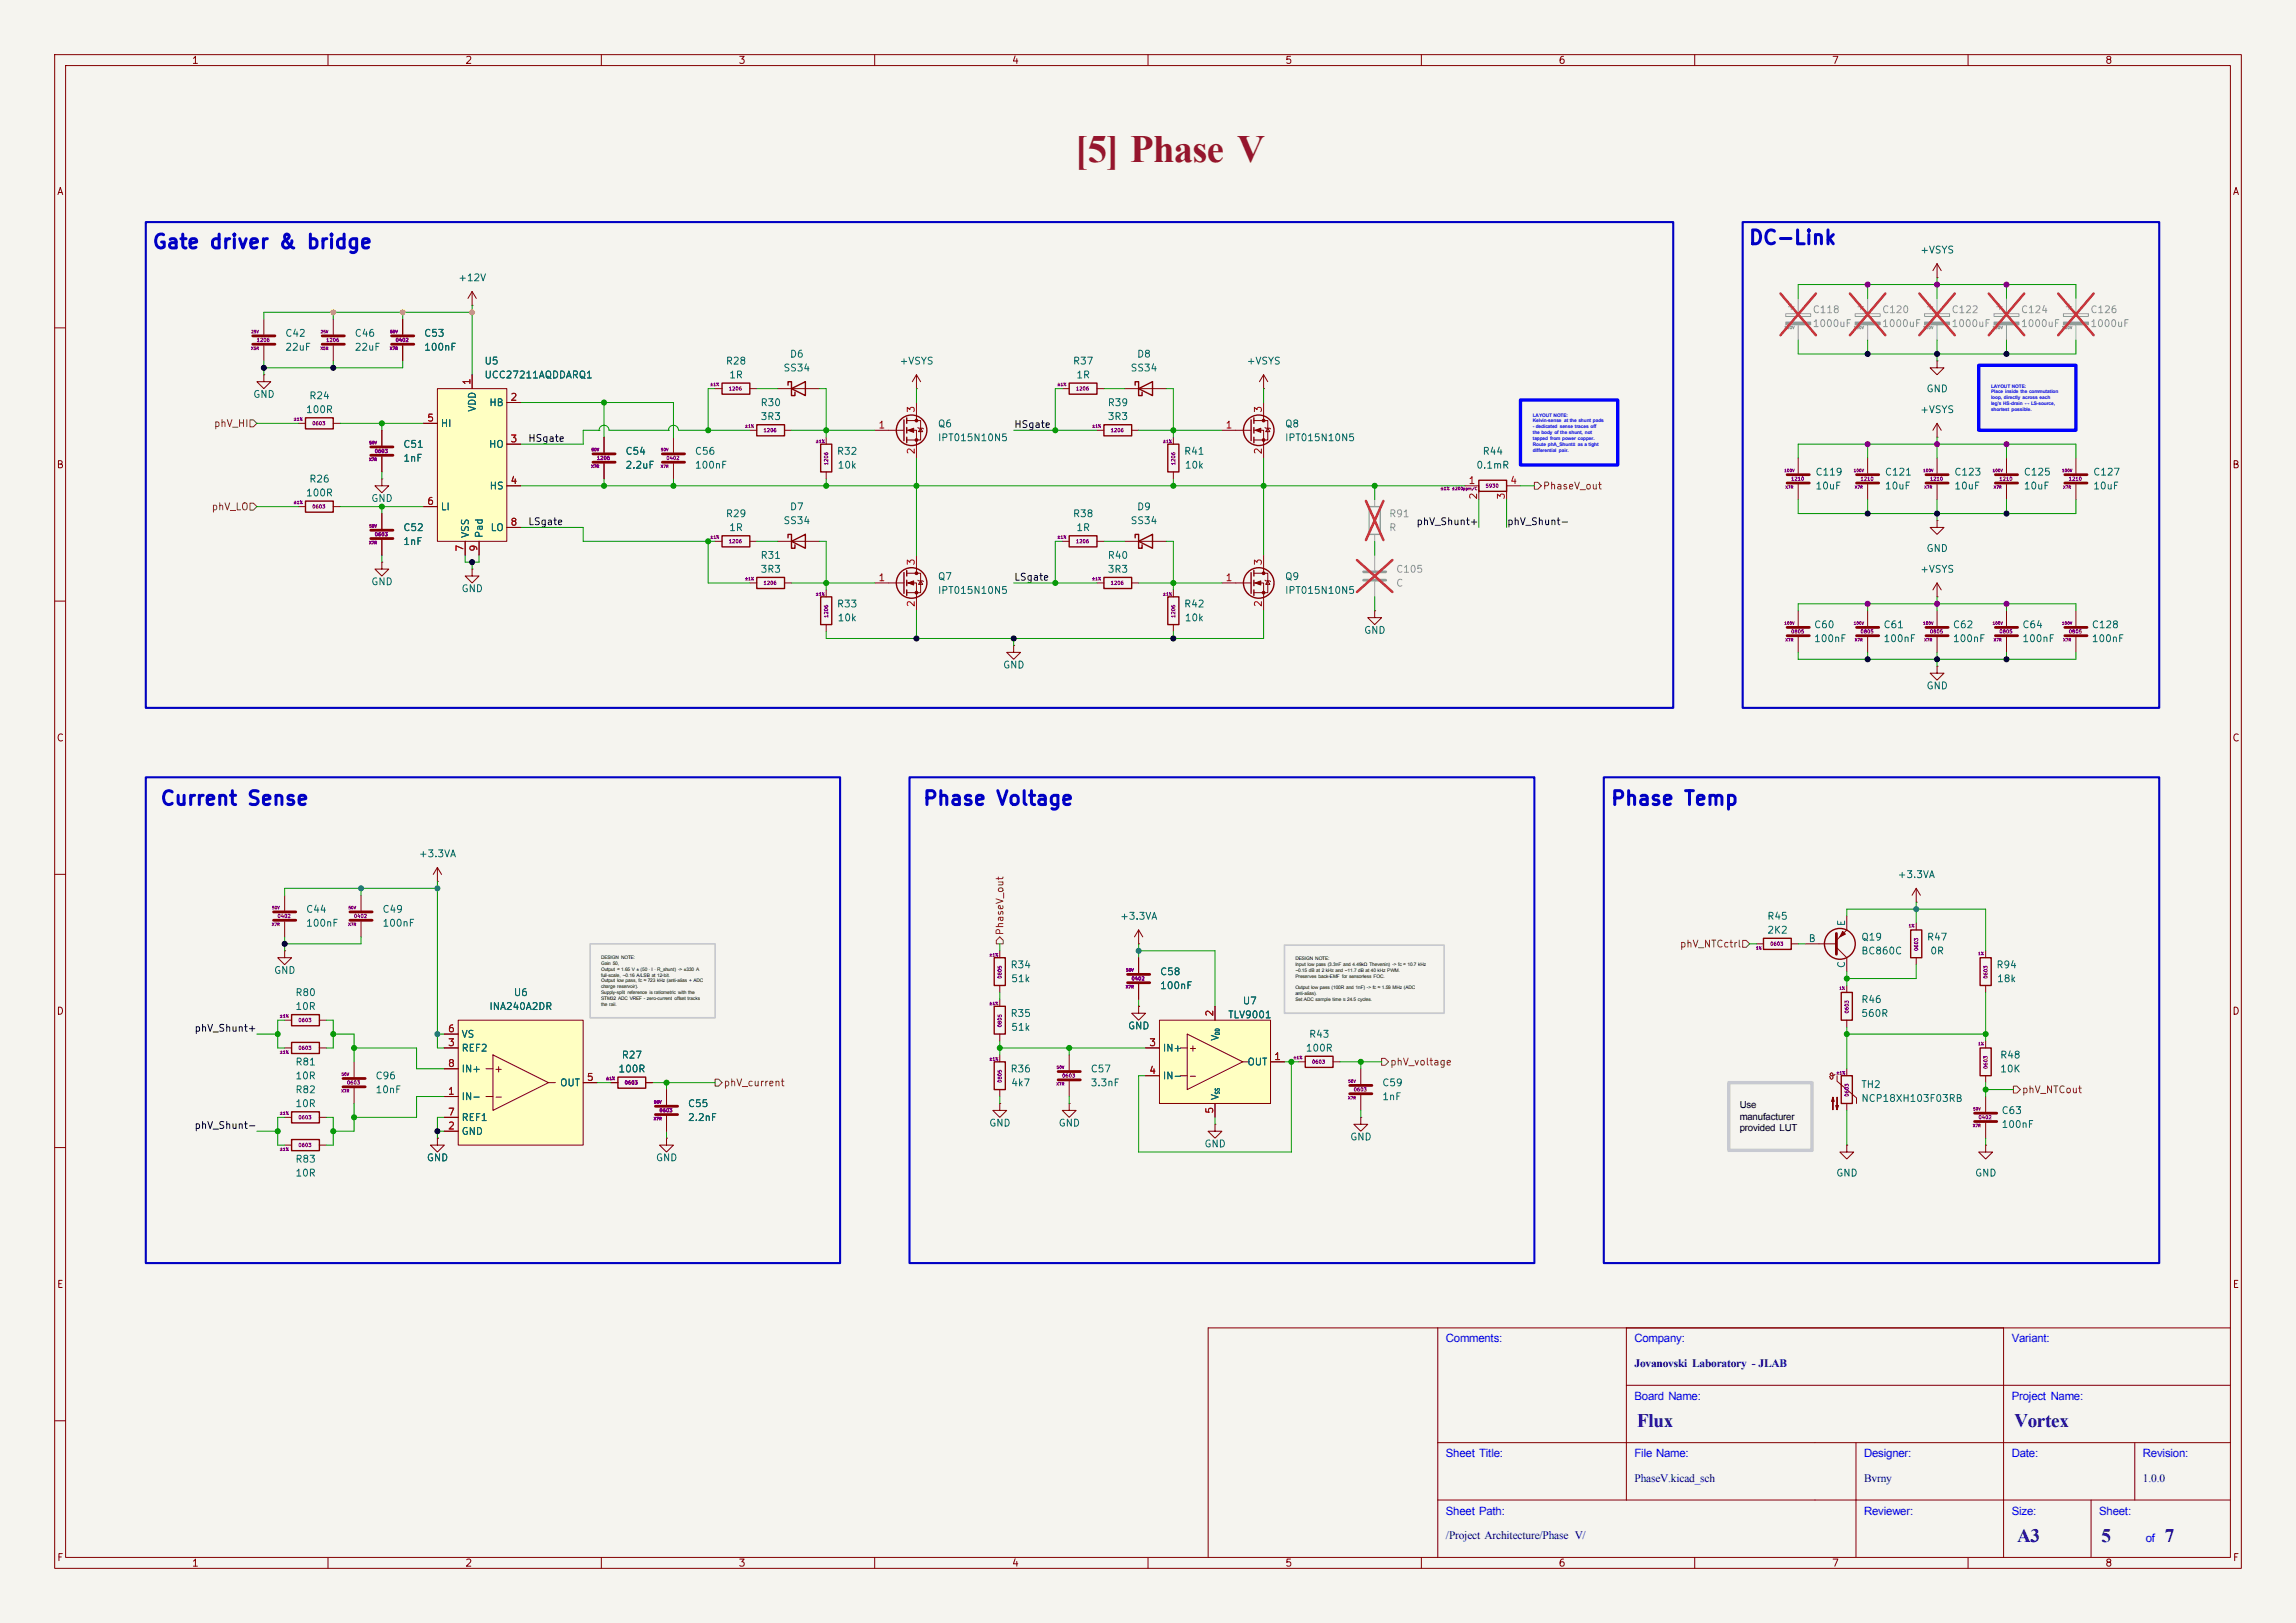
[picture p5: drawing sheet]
<svg xmlns="http://www.w3.org/2000/svg" width="420mm" height="297mm" viewBox="0 0 420 297" stroke-linecap="round" stroke-linejoin="round" font-family="sans-serif">
<defs><g id="words">
<text font-size="7.1" fill="#a21622" x="196.7" y="29.7">[5] Phase V</text>
<g font-size="3.5" fill="#00007f">
<text x="299.5" y="261.1">Flux</text>
<text x="368.5" y="261.1">Vortex</text>
<text x="369" y="282.1">A3</text>
<text x="384.4" y="282.1">5</text>
<text x="396" y="282.1">7</text>
</g>
<g font-size="2.5" fill="#0000c2">
<text x="27.7" y="46.1">Gate driver &amp; bridge</text>
<text x="319.7" y="45.4">DC-Link</text>
<text x="29.2" y="148">Current Sense</text>
<text x="168.7" y="148">Phase Voltage</text>
<text x="294.5" y="148">Phase Temp</text>
</g>
<g font-size="2.1" fill="#00f">
<text x="264.5" y="245.7">Comments:</text>
<text x="299" y="245.7">Company:</text>
<text x="368" y="245.7">Variant:</text>
<text x="299" y="256.2">Board Name:</text>
<text x="368" y="256.2">Project Name:</text>
<text x="264.5" y="266.7">Sheet Title:</text>
<text x="299" y="266.7">File Name:</text>
<text x="341" y="266.7">Designer:</text>
<text x="368" y="266.7">Date:</text>
<text x="392" y="266.7">Revision:</text>
<text x="264.5" y="277.2">Sheet Path:</text>
<text x="341" y="277.2">Reviewer:</text>
<text x="368" y="277.2">Size:</text>
<text x="384" y="277.2">Sheet:</text>
<text x="392.5" y="282.2">of</text>
</g>
<g font-size="2.1" fill="#00007f">
<text x="299" y="250.2">Jovanovski Laboratory - JLAB</text>
<text x="299" y="271.2">PhaseV.kicad_sch</text>
<text x="341" y="271.2">Bvrny</text>
<text x="392" y="271.2">1.0.0</text>
<text x="264.5" y="281.7">/Project Architecture/Phase V/</text>
</g>
<g font-size="1.8">
<text x="318.2" y="202.7">Use</text>
<text x="318.2" y="204.9">manufacturer</text>
<text x="318.2" y="207">provided LUT</text>
</g>
<g font-size="1.3" fill="#840000">
<text x="35" y="12">1</text>
<text x="85" y="12">2</text>
<text x="135" y="12">3</text>
<text x="185" y="12">4</text>
<text x="235" y="12">5</text>
<text x="285" y="12">6</text>
<text x="335" y="12">7</text>
<text x="385" y="12">8</text>
<text x="10.3" y="36">A</text>
<text x="408.3" y="36">A</text>
<text x="10.3" y="86">B</text>
<text x="408.2" y="86">B</text>
<text x="10.3" y="136">C</text>
<text x="408.2" y="136">C</text>
<text x="10.3" y="186">D</text>
<text x="408.2" y="186">D</text>
<text x="90.3" y="196.6">+</text>
<text x="217.3" y="192.7">+</text>
<text x="217.3" y="197.8">-</text>
<text x="90.3" y="201.6">-</text>
<text x="10.3" y="236">E</text>
<text x="408.3" y="236">E</text>
<text x="10.3" y="286">F</text>
<text x="35" y="287">1</text>
<text x="85" y="287">2</text>
<text x="135" y="287">3</text>
<text x="185" y="287">4</text>
<text x="235" y="287">5</text>
<text x="285" y="287">6</text>
<text x="335" y="287">7</text>
<text x="385" y="287">8</text>
<text x="408.3" y="286">F</text>
</g>
<g font-size="1.3" fill="#006464">
<text x="351.1" y="46.7">+VSYS</text>
<text x="83.7" y="51.8">+12V</text>
<text x="52.1" y="61.9">C42</text>
<text x="52.1" y="64.5">22uF</text>
<text x="64.8" y="61.9">C46</text>
<text x="64.8" y="64.5">22uF</text>
<text x="77.5" y="64.5">100nF</text>
<text x="77.5" y="61.9">C53</text>
<text x="144.4" y="65.7">D6</text>
<text x="207.9" y="65.7">D8</text>
<text x="88.5" y="69.6">UCC27211AQDDARQ1</text>
<text x="88.5" y="67">U5</text>
<text x="132.7" y="67">R28</text>
<text x="133.3" y="69.6">1R</text>
<text x="143.2" y="68.3">SS34</text>
<text x="164.5" y="67">+VSYS</text>
<text x="196.2" y="67">R37</text>
<text x="196.8" y="69.6">1R</text>
<text x="206.7" y="68.3">SS34</text>
<text x="228" y="67">+VSYS</text>
<text x="46.2" y="73.1">GND</text>
<text x="55.9" y="75.9">100R</text>
<text x="56.5" y="73.4">R24</text>
<text x="87.3" y="75.5" transform="rotate(-90 87.3 75.5)">VDD</text>
<text x="89.4" y="74.6">HB</text>
<text x="139" y="74.6">R30</text>
<text x="139" y="77.2">3R3</text>
<text x="202.5" y="74.6">R39</text>
<text x="202.5" y="77.2">3R3</text>
<text x="351.1" y="75.9">+VSYS</text>
<text x="352.3" y="72.1">GND</text>
<text x="73.7" y="82.3">C51</text>
<text x="80.5" y="78.4">HI</text>
<text x="89.3" y="82.3">HO</text>
<text x="114.3" y="83.5">C54</text>
<text x="127" y="83.5">C56</text>
<text x="153" y="83.5">R32</text>
<text x="171.5" y="78.5">Q6</text>
<text x="171.5" y="81">IPT015N10N5</text>
<text x="216.5" y="83.5">R41</text>
<text x="235" y="78.5">Q8</text>
<text x="235" y="81">IPT015N10N5</text>
<text x="271.1" y="83.5">R44</text>
<text x="56.5" y="88.6">R26</text>
<text x="73.7" y="84.8">1nF</text>
<text x="89.5" y="89.9">HS</text>
<text x="114.3" y="86.1">2.2uF</text>
<text x="127" y="86.1">100nF</text>
<text x="153.1" y="86.1">10k</text>
<text x="216.6" y="86.1">10k</text>
<text x="270" y="86.1">0.1mR</text>
<text x="332" y="87.3">C119</text>
<text x="332" y="89.9">10uF</text>
<text x="344.7" y="87.3">C121</text>
<text x="344.7" y="89.9">10uF</text>
<text x="357.4" y="87.3">C123</text>
<text x="357.4" y="89.9">10uF</text>
<text x="370.1" y="87.3">C125</text>
<text x="370.1" y="89.9">10uF</text>
<text x="382.8" y="87.3">C127</text>
<text x="382.8" y="89.9">10uF</text>
<text x="55.9" y="91.1">100R</text>
<text x="67.8" y="92.2">GND</text>
<text x="80.5" y="93.7">LI</text>
<text x="132.7" y="95">R29</text>
<text x="144.4" y="93.7">D7</text>
<text x="196.2" y="95">R38</text>
<text x="207.9" y="93.7">D9</text>
<text x="73.7" y="100">1nF</text>
<text x="73.7" y="97.5">C52</text>
<text x="86.1" y="98.6" transform="rotate(-90 86.1 98.6)">VSS</text>
<text x="88.6" y="98.6" transform="rotate(-90 88.6 98.6)">Pad</text>
<text x="89.6" y="97.5">LO</text>
<text x="133.3" y="97.5">1R</text>
<text x="143.2" y="96.2">SS34</text>
<text x="196.8" y="97.5">1R</text>
<text x="206.7" y="96.2">SS34</text>
<text x="352.3" y="101.3">GND</text>
<text x="67.8" y="107.4">GND</text>
<text x="139" y="102.6">R31</text>
<text x="139" y="105.1">3R3</text>
<text x="171.5" y="106.4">Q7</text>
<text x="202.5" y="102.6">R40</text>
<text x="202.5" y="105.1">3R3</text>
<text x="235" y="106.4">Q9</text>
<text x="351.1" y="105.1">+VSYS</text>
<text x="84.3" y="108.7">GND</text>
<text x="153" y="111.5">R33</text>
<text x="171.5" y="109">IPT015N10N5</text>
<text x="216.5" y="111.5">R42</text>
<text x="235" y="109">IPT015N10N5</text>
<text x="153.1" y="114">10k</text>
<text x="216.6" y="114">10k</text>
<text x="249.4" y="116.3">GND</text>
<text x="331.7" y="117.8">100nF</text>
<text x="331.7" y="115.3">C60</text>
<text x="344.4" y="117.8">100nF</text>
<text x="344.4" y="115.3">C61</text>
<text x="357.1" y="117.8">100nF</text>
<text x="357.1" y="115.3">C62</text>
<text x="369.8" y="117.8">100nF</text>
<text x="369.8" y="115.3">C64</text>
<text x="382.5" y="115.3">C128</text>
<text x="382.5" y="117.8">100nF</text>
<text x="183.4" y="122.6">GND</text>
<text x="352.3" y="126.4">GND</text>
<text x="76.5" y="157.2">+3.3VA</text>
<text x="347" y="161">+3.3VA</text>
<text x="55.9" y="167.3">C44</text>
<text x="69.9" y="167.3">C49</text>
<text x="55.9" y="169.9">100nF</text>
<text x="69.9" y="169.9">100nF</text>
<text x="204.8" y="168.6">+3.3VA</text>
<text x="323.2" y="168.6">R45</text>
<text x="323.2" y="171.2">2K2</text>
<text x="330.7" y="172.7">B</text>
<text x="337.8" y="169.6" transform="rotate(-90 337.8 169.6)">E</text>
<text x="340.4" y="172.4">Q19</text>
<text x="352.4" y="172.4">R47</text>
<text x="50" y="178.5">GND</text>
<text x="184.7" y="177.5">R34</text>
<text x="212.1" y="178.8">C58</text>
<text x="337.8" y="177.3" transform="rotate(-90 337.8 177.3)">C</text>
<text x="340.4" y="175">BC860C</text>
<text x="353" y="175">0R</text>
<text x="365.1" y="177.5">R94</text>
<text x="53.9" y="182.6">R80</text>
<text x="53.9" y="185.1">10R</text>
<text x="89.4" y="185.1">INA240A2DR</text>
<text x="93.9" y="182.6">U6</text>
<text x="184.9" y="180">51k</text>
<text x="212.1" y="181.3">100nF</text>
<text x="227.2" y="184.1">U7</text>
<text x="340.4" y="183.9">R46</text>
<text x="365.2" y="180">18k</text>
<text x="84.3" y="190.2">VS</text>
<text x="184.7" y="186.4">R35</text>
<text x="184.9" y="188.9">51k</text>
<text x="206.2" y="188.7">GND</text>
<text x="223.2" y="190.6" transform="rotate(-90 223.2 190.6)">V</text>
<text x="224.5" y="186.6">TLV9001</text>
<text x="239.4" y="190.2">R43</text>
<text x="340.4" y="186.4">560R</text>
<text x="53.9" y="195.3">R81</text>
<text x="53.9" y="197.8">10R</text>
<text x="68.6" y="197.8">C96</text>
<text x="84.3" y="192.7">REF2</text>
<text x="84.3" y="196.6">IN+</text>
<text x="113" y="196.6">100R</text>
<text x="113.6" y="194">R27</text>
<text x="184.7" y="196.6">R36</text>
<text x="199.4" y="196.6">C57</text>
<text x="212.6" y="192.7">IN+</text>
<text x="212.6" y="197.8">IN-</text>
<text x="228.1" y="195.3">OUT</text>
<text x="238.7" y="192.7">100R</text>
<text x="365.8" y="194">R48</text>
<text x="365.8" y="196.6">10K</text>
<text x="53.9" y="200.4">R82</text>
<text x="53.9" y="202.9">10R</text>
<text x="68.6" y="200.4">10nF</text>
<text x="84.3" y="201.6">IN-</text>
<text x="102.3" y="199.1">OUT</text>
<text x="125.7" y="202.9">C55</text>
<text x="184.9" y="199.1">4k7</text>
<text x="199.4" y="199.1">3.3nF</text>
<text x="223.2" y="201.4" transform="rotate(-90 223.2 201.4)">V</text>
<text x="252.7" y="201.6">1nF</text>
<text x="252.7" y="199.1">C59</text>
<text x="340.4" y="199.4">TH2</text>
<text x="340.4" y="201.9">NCP18XH103F03RB</text>
<text x="84.3" y="208">GND</text>
<text x="84.3" y="205.4">REF1</text>
<text x="125.7" y="205.4">2.2nF</text>
<text x="180.8" y="206.5">GND</text>
<text x="193.5" y="206.5">GND</text>
<text x="246.9" y="209">GND</text>
<text x="366" y="206.7">100nF</text>
<text x="366" y="204.2">C63</text>
<text x="53.9" y="213.1">R83</text>
<text x="53.9" y="215.6">10R</text>
<text x="78" y="212.8">GND</text>
<text x="119.9" y="212.8">GND</text>
<text x="220.2" y="210.3">GND</text>
<text x="335.8" y="215.6">GND</text>
<text x="361.2" y="215.6">GND</text>
</g>
<g font-size="1.3" fill="#939391">
<text x="331.5" y="57.6">C118</text>
<text x="344.2" y="57.6">C120</text>
<text x="356.9" y="57.6">C122</text>
<text x="369.6" y="57.6">C124</text>
<text x="382.3" y="57.6">C126</text>
<text x="331.5" y="60.2">1000uF</text>
<text x="344.2" y="60.2">1000uF</text>
<text x="356.9" y="60.2">1000uF</text>
<text x="369.6" y="60.2">1000uF</text>
<text x="382.3" y="60.2">1000uF</text>
<text x="254" y="95">R91</text>
<text x="254" y="97.5">R</text>
<text x="255.3" y="105.1">C105</text>
<text x="255.3" y="107.7">C</text>
</g>
<g font-size="1.3" fill="#a90000">
<text x="86.3" y="70.6" transform="rotate(-90 86.3 70.6)">1</text>
<text x="78" y="77.4">5</text>
<text x="93.3" y="73.6">2</text>
<text x="167.6" y="75.6" transform="rotate(-90 167.6 75.6)">3</text>
<text x="231.1" y="75.6" transform="rotate(-90 231.1 75.6)">3</text>
<text x="93.3" y="81.3">3</text>
<text x="160.6" y="78.7">1</text>
<text x="167.6" y="83.3" transform="rotate(-90 167.6 83.3)">2</text>
<text x="224.1" y="78.7">1</text>
<text x="231.1" y="83.3" transform="rotate(-90 231.1 83.3)">2</text>
<text x="93.3" y="88.9">4</text>
<text x="268.5" y="88.9">1</text>
<text x="276.2" y="88.9">4</text>
<text x="78" y="92.7">6</text>
<text x="270.5" y="91.5" transform="rotate(-90 270.5 91.5)">2</text>
<text x="275.6" y="91.5" transform="rotate(-90 275.6 91.5)">3</text>
<text x="85.1" y="101" transform="rotate(-90 85.1 101)">7</text>
<text x="87.6" y="101" transform="rotate(-90 87.6 101)">9</text>
<text x="93.3" y="96.5">8</text>
<text x="160.6" y="106.7">1</text>
<text x="167.6" y="103.6" transform="rotate(-90 167.6 103.6)">3</text>
<text x="224.1" y="106.7">1</text>
<text x="231.1" y="103.6" transform="rotate(-90 231.1 103.6)">3</text>
<text x="167.6" y="111.2" transform="rotate(-90 167.6 111.2)">2</text>
<text x="231.1" y="111.2" transform="rotate(-90 231.1 111.2)">2</text>
<text x="81.8" y="191.7">3</text>
<text x="81.8" y="189.2">6</text>
<text x="210.1" y="191.7">3</text>
<text x="222.2" y="186.1" transform="rotate(-90 222.2 186.1)">2</text>
<text x="81.8" y="195.6">8</text>
<text x="210.1" y="196.8">4</text>
<text x="233" y="194.3">1</text>
<text x="81.8" y="200.6">1</text>
<text x="107.2" y="198.1">5</text>
<text x="222.2" y="203.9" transform="rotate(-90 222.2 203.9)">5</text>
<text x="81.8" y="207">2</text>
<text x="81.8" y="204.4">7</text>
</g>
<g font-size="1.3" fill="#725600">
<text x="39" y="78.4">phV_HI</text>
<text x="282.1" y="89.9">PhaseV_out</text>
<text x="38.6" y="93.7">phV_LO</text>
<text x="183.9" y="171.3" transform="rotate(-90 183.9 171.3)">PhaseV_out</text>
<text x="307.2" y="173.7">phV_NTCctrl</text>
<text x="254.2" y="195.3">phV_voltage</text>
<text x="132.3" y="199.1">phV_current</text>
<text x="369.8" y="200.4">phV_NTCout</text>
</g>
<g font-size="1.3" fill="#0f0f0f">
<text x="96.5" y="81.2">HSgate</text>
<text x="185.4" y="78.6">HSgate</text>
<text x="96.5" y="96.4">LSgate</text>
<text x="259" y="96.4">phV_Shunt+</text>
<text x="275.6" y="96.4">phV_Shunt-</text>
<text x="185.4" y="106.6">LSgate</text>
<text x="35.5" y="189.1">phV_Shunt+</text>
<text x="35.5" y="206.9">phV_Shunt-</text>
</g>
<g font-size=".9" fill="#00f">
<text x="364.2" y="70.9">LAYOUT NOTE:</text>
<text x="280.4" y="76.2">LAYOUT NOTE:</text>
<text x="280.4" y="77.3">Kelvin-sense at the shunt pads</text>
<text x="364.2" y="72">Place inside the commutation</text>
<text x="364.2" y="73.1">loop, directly across each</text>
<text x="364.2" y="74.1">leg's HS-drain ↔ LS-source,</text>
<text x="364.2" y="75.2">shortest possible.</text>
<text x="280.4" y="78.4">- dedicated sense traces off</text>
<text x="280.4" y="79.4">the body of the shunt, not</text>
<text x="280.4" y="80.5">tapped from power copper.</text>
<text x="280.4" y="81.6">Route phA_Shunt± as a tight</text>
<text x="280.4" y="82.6">differential pair.</text>
</g>
<g font-size=".9">
<text x="109.9" y="175.5">DESIGN NOTE:</text>
<text x="109.9" y="176.6">Gain 50,</text>
<text x="109.9" y="177.6">Output = 1.65 V ± (50 · I · R_shunt) -&gt; ±330 A</text>
<text x="109.9" y="178.7">full-scale, ~0.16 A/LSB at 12-bit.</text>
<text x="109.9" y="179.8">Output low pass, fc ≈ 723 kHz (anti-alias + ADC</text>
<text x="236.9" y="175.7">DESIGN NOTE:</text>
<text x="236.9" y="176.8">Input low pass (3.3nF and 4.49kΩ Thevenin) -&gt; fc = 10.7 kHz</text>
<text x="236.9" y="177.9">−0.15 dB at 2 kHz and −11.7 dB at 40 kHz PWM.</text>
<text x="236.9" y="178.9">Preserves back-EMF for sensorless FOC.</text>
<text x="109.9" y="180.8">charge reservoir).</text>
<text x="109.9" y="181.9">Supply-split reference is ratiometric with the</text>
<text x="109.9" y="183">STM32 ADC VREF - zero-current offset tracks</text>
<text x="109.9" y="184">the rail.</text>
<text x="236.9" y="181.1">Output low pass (100R and 1nF) -&gt; fc ≈ 1.59 MHz (ADC</text>
<text x="236.9" y="182.1">anti-alias).</text>
<text x="236.9" y="183.2">Set ADC sample time ≥ 24.5 cycles.</text>
</g>
<g font-size=".8" fill="#006464">
<text x="223.3" y="189.5" transform="rotate(-90 223.3 189.5)">DD</text>
<text x="223.3" y="200.3" transform="rotate(-90 223.3 200.3)">SS</text>
</g>
<g font-size=".6" fill="#840084">
<text x="46.9" y="62.7">1206</text>
<text x="59.6" y="62.7">1206</text>
<text x="72.3" y="62.7">0402</text>
<text x="133.2" y="71.6">1206</text>
<text x="196.7" y="71.6">1206</text>
<text x="57" y="78">0603</text>
<text x="68.5" y="83">0603</text>
<text x="139.6" y="79.2">1206</text>
<text x="203.1" y="79.2">1206</text>
<text x="109.1" y="84.3">1206</text>
<text x="121.8" y="84.3">0402</text>
<text x="151.6" y="85.2" transform="rotate(-90 151.6 85.2)">1206</text>
<text x="215.1" y="85.2" transform="rotate(-90 215.1 85.2)">1206</text>
<text x="271.7" y="89.4">5930</text>
<text x="327.6" y="88.1">1210</text>
<text x="340.3" y="88.1">1210</text>
<text x="353" y="88.1">1210</text>
<text x="365.7" y="88.1">1210</text>
<text x="378.4" y="88.1">1210</text>
<text x="57" y="93.2">0603</text>
<text x="68.5" y="98.3">0603</text>
<text x="133.2" y="99.5">1206</text>
<text x="196.7" y="99.5">1206</text>
<text x="139.6" y="107.2">1206</text>
<text x="203.1" y="107.2">1206</text>
<text x="151.6" y="113.1" transform="rotate(-90 151.6 113.1)">1206</text>
<text x="215.1" y="113.1" transform="rotate(-90 215.1 113.1)">1206</text>
<text x="327.6" y="116.1">0805</text>
<text x="340.3" y="116.1">0805</text>
<text x="353" y="116.1">0805</text>
<text x="365.7" y="116.1">0805</text>
<text x="378.4" y="116.1">0805</text>
<text x="50.7" y="168.1">0402</text>
<text x="64.7" y="168.1">0402</text>
<text x="323.7" y="173.2">0603</text>
<text x="183.4" y="179.2" transform="rotate(-90 183.4 179.2)">0805</text>
<text x="206.9" y="179.6">0402</text>
<text x="351" y="174.1" transform="rotate(-90 351 174.1)">0603</text>
<text x="363.7" y="179.2" transform="rotate(-90 363.7 179.2)">0603</text>
<text x="338.3" y="185.5" transform="rotate(-90 338.3 185.5)">0603</text>
<text x="54.5" y="187.2">0603</text>
<text x="183.4" y="188.1" transform="rotate(-90 183.4 188.1)">0805</text>
<text x="54.5" y="192.3">0603</text>
<text x="194.2" y="197.3">0603</text>
<text x="239.9" y="194.8">0603</text>
<text x="363.7" y="195.7" transform="rotate(-90 363.7 195.7)">0603</text>
<text x="63.4" y="198.6">0603</text>
<text x="114.2" y="198.6">0603</text>
<text x="120.5" y="203.7">0603</text>
<text x="183.4" y="198.2" transform="rotate(-90 183.4 198.2)">0805</text>
<text x="247.5" y="199.9">0603</text>
<text x="338.3" y="200.8" transform="rotate(-90 338.3 200.8)">0603</text>
<text x="54.5" y="205">0603</text>
<text x="361.8" y="205">0402</text>
<text x="54.5" y="210">0603</text>
</g>
<g font-size=".5" fill="#840084">
<text x="45.9" y="64.1">X5R</text>
<text x="45.9" y="61.1">25V</text>
<text x="58.6" y="64.1">X5R</text>
<text x="58.6" y="61.1">25V</text>
<text x="71.3" y="64.1">X7R</text>
<text x="71.3" y="61.1">50V</text>
<text x="129.8" y="70.7">±1%</text>
<text x="193.3" y="70.7">±1%</text>
<text x="53.6" y="77.1">±1%</text>
<text x="67.5" y="81.4">50V</text>
<text x="108.1" y="82.7">50V</text>
<text x="120.8" y="82.7">50V</text>
<text x="136.2" y="78.4">±1%</text>
<text x="149.1" y="81.2">±1%</text>
<text x="199.7" y="78.4">±1%</text>
<text x="212.6" y="81.2">±1%</text>
<text x="67.4" y="84.5">X7R</text>
<text x="108.1" y="85.7">X7R</text>
<text x="120.8" y="85.7">X7R</text>
<text x="263.4" y="89.8">±1% ±200ppm/C</text>
<text x="326.3" y="86.5">100V</text>
<text x="326.5" y="89.5">X7R</text>
<text x="339" y="86.5">100V</text>
<text x="339.2" y="89.5">X7R</text>
<text x="351.7" y="86.5">100V</text>
<text x="351.9" y="89.5">X7R</text>
<text x="364.4" y="86.5">100V</text>
<text x="364.6" y="89.5">X7R</text>
<text x="377.1" y="86.5">100V</text>
<text x="377.3" y="89.5">X7R</text>
<text x="53.6" y="92.3">±1%</text>
<text x="67.4" y="99.7">X7R</text>
<text x="67.5" y="96.7">50V</text>
<text x="129.8" y="98.7">±1%</text>
<text x="193.3" y="98.7">±1%</text>
<text x="136.2" y="106.3">±1%</text>
<text x="199.7" y="106.3">±1%</text>
<text x="149.1" y="109.1">±1%</text>
<text x="212.6" y="109.1">±1%</text>
<text x="326.3" y="114.4">100V</text>
<text x="326.5" y="117.5">X7R</text>
<text x="339" y="114.4">100V</text>
<text x="339.2" y="117.5">X7R</text>
<text x="351.7" y="114.4">100V</text>
<text x="351.9" y="117.5">X7R</text>
<text x="364.4" y="114.4">100V</text>
<text x="364.6" y="117.5">X7R</text>
<text x="377.1" y="114.4">100V</text>
<text x="377.3" y="117.5">X7R</text>
<text x="49.7" y="166.5">50V</text>
<text x="63.7" y="166.5">50V</text>
<text x="49.7" y="169.6">X7R</text>
<text x="63.6" y="169.6">X7R</text>
<text x="321.1" y="173.9">1%</text>
<text x="349.1" y="169.8">1%</text>
<text x="180.9" y="175.1">±1%</text>
<text x="205.9" y="177.9">50V</text>
<text x="361.8" y="174.9">1%</text>
<text x="180.9" y="184">±1%</text>
<text x="205.9" y="181">X7R</text>
<text x="336.4" y="181.2">1%</text>
<text x="51.1" y="186.3">±1%</text>
<text x="361.8" y="191.4">1%</text>
<text x="51.1" y="192.9">±1%</text>
<text x="62.4" y="197">50V</text>
<text x="110.8" y="197.7">±1%</text>
<text x="180.9" y="194.2">±1%</text>
<text x="193.2" y="195.7">50V</text>
<text x="236.5" y="193.9">±1%</text>
<text x="335.8" y="196.7">±1%</text>
<text x="62.4" y="200">X7R</text>
<text x="119.6" y="202.1">50V</text>
<text x="193.2" y="198.8">X7R</text>
<text x="246.5" y="201.3">X7R</text>
<text x="246.6" y="198.3">50V</text>
<text x="360.9" y="203.3">50V</text>
<text x="51.1" y="204.1">±1%</text>
<text x="119.5" y="205.1">X7R</text>
<text x="360.8" y="206.4">X7R</text>
<text x="51.1" y="210.7">±1%</text>
</g>
<g font-size=".5" fill="#9c9b98">
<text x="326.3" y="60.3">100V</text>
<text x="339" y="60.3">100V</text>
<text x="351.7" y="60.3">100V</text>
<text x="364.4" y="60.3">100V</text>
<text x="377.1" y="60.3">100V</text>
</g>
</g></defs>
<path d="M0 0h420v297h-420z" fill="#f5f4ef" stroke="#f5f4ef" stroke-width=".18"/>
<g fill="none" stroke="#840000" stroke-width=".18">
<path d="M10 10h400v277h-400zM12 12h396v273h-396zM60 10v2M110 10v2M160 10v2M210 10v2M260 10v2M310 10v2M360 10v2M10 60h2M54.6 77.5h1.3M61 77.5h1.2"/>
<path d="M69.8 78.7v2.8M54.6 92.7h1.3M61 92.7h1.2M69.8 87.6v1.3h1.3l-1.3 1.3-1.2-1.3h1.2M69.8 87.6h.1M69.8 83.6v2.8M354.3 95.3v1.2h1.3l-1.3 1.3-1.2-1.3h1.2M354.3 95.3h.1M354.3 83.8v2.8M354.3 88.6v2.8M367 83.8v2.8M367 88.6v2.8"/>
<path d="M10 110h2M185.4 118.1v1.3h1.3l-1.3 1.3-1.3-1.3h1.3M185.4 118.1h.1M341.6 111.8v2.8M341.6 116.6v2.8M354.3 109.2h.1M354.3 106.7l-.7 1.3M354.3 106.7l.8 1.3M354.3 106.7v2.5M354.3 121.9v1.3h1.3l-1.3 1.3-1.2-1.3h1.2M354.3 121.9h.1M10 160h2"/>
<path d="M52.1 174v1.3h1.2l-1.2 1.2-1.3-1.2h1.3M52.1 174h.1M66 163.8v2.8M66 168.7v2.8M321.3 172.7h1.3M327.7 172.7h1.2M330.2 172.7h5.7M335.9 173.4l1.9 1.9v2.5M337.8 167.6v2.6l-1.9 1.9M350.5 165.1h.1M350.5 162.6l-.7 1.2M350.5 162.6l.8 1.2"/>
<path d="M350.5 162.6v2.5M350.5 168.9v1.3M350.5 175.3v1.2M363.2 174v1.3M52.1 186.7h1.2M58.4 186.7h1.3M64.8 194.3v2.8M64.8 199.1v2.8M111.8 198.1h1.2M118.1 198.1h1.3M334.6 197l.2 .2M335.7 196.6l-.3 .2h-.4l-.2-.2 .1-.2 .2-.1 .2 .2v.8l-.3 .2-.2-.3"/>
<path d="M336 196.9v1l3.6 3v1M337.8 180.3v1.3M337.8 186.7v1.3M337.8 195.6v1.3M363.2 180.3v1.3M363.2 190.5v1.3M363.2 196.9v1.2M10 210h2M52.1 204.5h1.2M58.4 204.5h1.3M337.8 209.6v1.2h1.3l-1.3 1.3-1.3-1.3h1.3M337.8 209.6h.1"/>
<path d="M337.8 201.9v1.3M363.2 209.6v1.2h1.3l-1.3 1.3-1.3-1.3h1.3M363.2 209.6h.1M363.2 200.7v2.8M363.2 205.5v2.8M263 243v42M297.5 253.5h110.5M297.5 243v31.5M366.5 243v42M408 243h-187v42M10 260h2M263 274.5h145"/>
<path d="M263 264h145M339.5 264v21M382.5 274.5v10.5M390.5 264v10.5M60 285v2M110 285v2M160 285v2M210 285v2M260 285v2M310 285v2M360 285v2"/>
</g>
<g fill="none" stroke="#840000" stroke-width=".25">
<path d="M55.9 76.5h5.1v2h-5.1zM55.9 91.7h5.1v2h-5.1zM322.6 171.7h5.1v2h-5.1zM349.5 170.2h2v5.1h-2zM362.2 175.3h2v5h-2zM53.3 185.7h5.1v2h-5.1zM113 197.1h5.1v2h-5.1zM336.8 181.6h2v5.1h-2zM336.8 196.9h2v5h-2zM362.2 191.8h2v5.1h-2zM53.3 203.5h5.1v2h-5.1z"/>
<circle cx="336.5" cy="172.7" r="2.82"/>
</g>
<g fill="none" stroke="#840000" stroke-width=".51">
<path d="M67.8 81.8h4.1M67.8 83.3h4.1M352.3 86.9h4.1M352.3 88.4h4.1M365 86.9h4.1M365 88.4h4.1M339.6 114.8h4.1M339.6 116.3h4.1M64 166.9h4.1M64 168.4h4.1M335.9 170.8v3.8M62.7 197.4h4.1"/>
<path d="M62.7 198.9h4.1M361.2 203.7h4.1M361.2 205.2h4.1"/>
</g>
<g fill="#840000" stroke="#840000" stroke-width=".18">
<path d="M335.3 200.8l.2 .7h-.5l.3-.7v2.3z"/>
<path d="M336 200.8v2.3l-.2-.8h.5l-.3 .8z"/>
<path d="M337.1 170.4l.5 .5-1.1 .6z"/>
</g>
<path d="M80 71.1h12.7v28h-12.7z" fill="#ffffc2"/>
<g fill="none" stroke="#840000" stroke-width=".18">
<path d="M354.3 50.8h.1M354.3 48.3l-.7 1.2M354.3 48.3l.8 1.2M354.3 48.3v2.5M77.5 77.5h2.5M80 71.1h12.7v28h-12.7zM86.4 68.6v2.5M92.7 73.7h2.5M223.5 78.7h5.4M229.4 77h2.5v3.5h-2.5M229.4 78.7h1.7v5.1M231.1 71.1h.1"/>
<path d="M231.1 68.6l-.7 1.3M231.1 68.6l.8 1.3M231.1 68.6v2.5M231.1 73.7v3.3M231.4 78.2l.1 .2h.8l.1 .1M231.9 78.4l.4 .6h-.8zM354.3 66v1.3h1.3l-1.3 1.3-1.2-1.3h1.2M354.3 66h.1M354.3 77.5v2.5M354.3 77.5l-.7 1.2M354.3 77.5l.8 1.2M69.8 94v2.8"/>
<path d="M69.8 98.8v2.8M77.5 92.7h2.5M85.1 99.1v2.5M87.6 99.1v2.5M92.7 81.3h2.5M92.7 88.9h2.5M92.7 96.5h2.5M328.9 83.8v2.8M328.9 88.6v2.8M354.3 80h.1M379.7 83.8v2.8M379.7 88.6v2.8"/>
<path d="M328.9 111.8v2.8M328.9 116.6v2.8M379.7 111.8v2.8M379.7 116.6v2.8M52.1 191.8h1.2M58.4 191.8h1.3M121.9 199.4v2.8M248.9 195.6v2.8M121.9 204.2v2.8M248.9 204.5v1.2h1.3l-1.3 1.3-1.3-1.3h1.3M248.9 204.5h.1M248.9 200.4v2.8"/>
</g>
<g fill="none" stroke="#840000" stroke-width=".51">
<path d="M67.8 97h4.1M67.8 98.6h4.1M326.9 86.9h4.1M326.9 88.4h4.1M377.7 86.9h4.1M377.7 88.4h4.1M326.9 114.8h4.1M326.9 116.3h4.1M377.7 114.8h4.1M377.7 116.3h4.1M246.9 198.6h4.1M119.9 202.4h4.1"/>
<path d="M119.9 204h4.1M246.9 200.2h4.1"/>
</g>
<g fill="none" stroke="#9c9b98" stroke-width=".18">
<path d="M326.6 57.4h4.6v.5h-4.6zM327.2 56.1h1M327.7 55.6v1M328.9 54.6v2.8M328.9 59.4v2.8M339.3 57.4h4.6v.5h-4.6zM339.9 56.1h1M340.4 55.6v1M341.6 54.6v2.8M341.6 59.4v2.8M352 57.4h4.6v.5h-4.6zM352.6 56.1h1"/>
<path d="M353.1 55.6v1M354.3 54.6v2.8M354.3 59.4v2.8M364.7 57.4h4.6v.5h-4.6zM365.3 56.1h1M365.8 55.6v1M367 54.6v2.8M367 59.4v2.8M377.4 57.4h4.6v.5h-4.6zM378 56.1h1M378.5 55.6v1M379.7 54.6v2.8"/>
<path d="M379.7 59.4v2.8M251.5 91.4v1.3M251.5 97.8v1.3M251.5 101.6v2.8M251.5 106.4v2.8"/>
</g>
<g fill="#9c9b98" stroke="#9c9b98" stroke-width=".18">
<path d="M339.3 58.9h4.6v.5h-4.6z"/>
<path d="M326.6 58.9h4.6v.5h-4.6z"/>
<path d="M364.7 58.9h4.6v.5h-4.6z"/>
<path d="M352 58.9h4.6v.5h-4.6z"/>
<path d="M377.4 58.9h4.6v.5h-4.6z"/>
</g>
<g fill="none" stroke="#e12e31" stroke-width=".46">
<path d="M325.7 53.7l6.5 7.6M332.2 53.7l-6.5 7.6M338.4 53.7l6.5 7.6M344.9 53.7l-6.5 7.6M351.1 53.7l6.5 7.6M357.6 53.7l-6.5 7.6M363.8 53.7l6.5 7.6M370.3 53.7l-6.5 7.6M376.5 53.7l6.5 7.6M383 53.7l-6.5 7.6M249.9 91.7l3.2 7.1M253.1 91.7l-3.2 7.1"/>
<path d="M248.2 102.5l6.5 5.8M254.7 102.5l-6.5 5.8"/>
</g>
<path d="M249.4 104.6h4.1M249.4 106.2h4.1" fill="none" stroke="#9c9b98" stroke-width=".51"/>
<path d="M250.4 92.7h2.1v5.1h-2.1z" fill="none" stroke="#9c9b98" stroke-width=".25"/>
<g fill="none" stroke="#840000" stroke-width=".25">
<path d="M228.9 76.8v3.8M229.4 76.5v1M229.4 78.2v1M229.4 80v1M53.3 190.8h5.1v2h-5.1z"/>
<circle cx="230.3" cy="78.7" r="2.79"/>
</g>
<g fill="#840000" stroke="#840000" stroke-width=".18">
<path d="M229.6 78.7l1-.3v.7z"/>
<circle cx="231.1" cy="77" r=".25"/>
<circle cx="231.1" cy="80.5" r=".25"/>
</g>
<path d="M83.8 186.7h22.9v22.9h-22.9z" fill="#ffffc2"/>
<g fill="none" stroke="#840000" stroke-width=".18">
<path d="M48.3 58.4v2.8M61 58.4v2.8M73.7 58.4v2.8M86.4 55.9h.1M86.4 53.3l-.8 1.3M86.4 53.3l.7 1.3M86.4 53.3v2.6M48.3 68.6v1.3h1.2l-1.2 1.2-1.3-1.2h1.3M48.3 68.6h.1M48.3 63.2v2.8M61 63.2v2.8M73.7 63.2v2.8"/>
<path d="M130.8 71.1h1.3M137.2 78.7h1.2M137.2 71.1h1.2M142.2 71.1h7.7M143.5 78.7h1.3M160 78.7h5.4M165.9 77h2.5v3.5h-2.5M165.9 78.7h1.7v5.1M167.6 71.1h.1M167.6 68.6v2.5M167.6 73.7v3.3M167.6 68.6l-.7 1.3"/>
<path d="M167.6 68.6l.8 1.3M167.9 78.2l.1 .2h.8l.1 .1M168.4 78.4l.4 .6h-.8zM200.7 78.7h1.2M205.7 71.1h7.7M207 78.7h1.3M123.2 80v2.8M123.2 84.8v2.8M130.8 99.1h1.3M137.2 99.1h1.2M142.2 99.1h7.7M151.1 80v1.3"/>
<path d="M151.1 86.4v1.2M194.3 99.1h1.3M200.7 99.1h1.2M205.7 99.1h7.7M214.6 80v1.3M214.6 86.4v1.2M268 88.9h2.5v2.5M278.1 88.9h-2.5v2.5M341.6 83.8v2.8M341.6 88.6v2.8M69.8 102.9v1.2h1.3l-1.3 1.3-1.2-1.3h1.2M69.8 102.9h.1"/>
<path d="M86.4 104.1v1.3h1.2l-1.2 1.3-1.3-1.3h1.3M86.4 104.1h.1M137.2 106.7h1.2M143.5 106.7h1.3M151.1 108v1.2M151.1 114.3v1.3M160 106.7h5.4M165.9 104.9h2.5v3.6h-2.5M165.9 106.7h1.7v5.1M167.6 101.6v3.3M167.9 106.2l.1 .1h.8l.1 .1M168.4 106.3l.4 .6h-.8z"/>
<path d="M200.7 106.7h1.2M207 106.7h1.3M214.6 108v1.2M214.6 114.3v1.3M223.5 106.7h5.4M229.4 104.9h2.5v3.6h-2.5M229.4 106.7h1.7v5.1M231.1 101.6v3.3M231.4 106.2l.1 .1h.8l.1 .1M231.9 106.3l.4 .6h-.8zM251.5 111.8v1.2h1.2l-1.2 1.3-1.3-1.3h1.3M251.5 111.8h.1"/>
<path d="M354.3 111.8v2.8M354.3 116.6v2.8M367 111.8v2.8M367 116.6v2.8M80 158.8l-.8 1.2M80 158.8l.8 1.2M80 158.8v2.5M52.1 163.8v2.8M52.1 168.7v2.8M80 161.3h.1M182.9 174v1.3M208.3 172.7h.1"/>
<path d="M208.3 170.2l-.8 1.3M208.3 170.2l.7 1.3M208.3 170.2v2.5M208.3 175.3v2.8M81.3 195.6h2.5M81.3 191.8h2.5M81.3 189.2h2.5M83.8 186.7h22.9v22.9h-22.9zM88.9 195.6h1.3M90.2 193l10.1 5.1-10.1 5.1zM100.3 198.1h1.3M106.7 198.1h2.5"/>
<path d="M182.9 180.3v1.3M182.9 182.9v1.3M182.9 189.2v1.3M182.9 193v1.3M182.9 199.4v1.3M195.6 193v2.8M195.6 197.9v2.8M208.3 184.2v1.2h1.2l-1.2 1.3-1.3-1.3h1.3M208.3 184.2h.1M208.3 180.1v2.8M52.1 209.6h1.2M58.4 209.6h1.3"/>
<path d="M80 208.3v1.3h1.3l-1.3 1.2-1.3-1.2h1.3M80 208.3h.1M81.3 200.7h2.5M81.3 207h2.5M81.3 204.5h2.5M88.9 200.7h1.3M121.9 208.3v1.3h1.3l-1.3 1.2-1.3-1.2h1.3M121.9 208.3h.1M182.9 201.9v1.3h1.2l-1.2 1.3-1.3-1.3h1.3M182.9 201.9h.1M195.6 201.9v1.3h1.2l-1.2 1.3-1.3-1.3h1.3M195.6 201.9h.1"/>
<path d="M222.2 205.7v1.3h1.3l-1.3 1.3-1.2-1.3h1.2M222.2 205.7h.1"/>
</g>
<g fill="none" stroke="#840000" stroke-width=".51">
<path d="M46.2 61.5h4.1M46.2 63h4.1M58.9 61.5h4.1M58.9 63h4.1M71.6 61.5h4.1M71.6 63h4.1M121.2 83.1h4M121.2 84.6h4M339.6 86.9h4.1M339.6 88.4h4.1M352.3 114.8h4.1M352.3 116.3h4.1"/>
<path d="M365 114.8h4.1M365 116.3h4.1M50 166.9h4.1M50 168.4h4.1M206.2 178.3h4.1M206.2 179.8h4.1M193.5 196.1h4.1M193.5 197.6h4.1"/>
</g>
<g fill="none" stroke="#840000" stroke-width=".25">
<path d="M132.1 70.1h5.1v2h-5.1zM138.4 77.7h5.1v2.1h-5.1zM144.1 70.5v-.6h.7v2.5h.6v-.6M144.8 71.1l2.5-1.2v2.5zM165.4 76.8v3.8M165.9 76.5v1M165.9 78.2v1M201.9 77.7h5.1v2.1h-5.1zM207.6 70.5v-.6h.7v2.5h.6v-.6M208.3 71.1l2.5-1.2v2.5zM132.1 98h5.1v2.1h-5.1zM144.1 98.4v-.6h.7v2.5h.6v-.6"/>
<path d="M144.8 99.1l2.5-1.3v2.5zM150.1 81.3h2v5.1h-2zM165.9 80v1M195.6 98h5.1v2.1h-5.1zM207.6 98.4v-.6h.7v2.5h.6v-.6M208.3 99.1l2.5-1.3v2.5zM213.6 81.3h2v5.1h-2zM270.5 87.9h5.1v2h-5.1zM138.4 105.7h5.1v2h-5.1zM150.1 109.2h2v5.1h-2zM165.4 104.8v3.8M165.9 104.4v1"/>
<path d="M165.9 106.2v1M165.9 108v1M201.9 105.7h5.1v2h-5.1zM213.6 109.2h2v5.1h-2zM228.9 104.8v3.8M229.4 104.4v1M229.4 106.2v1M229.4 108v1M181.9 175.3h2v5h-2zM181.9 194.3h2v5.1h-2zM181.9 184.2h2v5h-2zM53.3 208.5h5.1v2.1h-5.1z"/>
<circle cx="166.8" cy="78.7" r="2.79"/>
<circle cx="166.8" cy="106.7" r="2.79"/>
<circle cx="230.3" cy="106.7" r="2.79"/>
</g>
<g fill="#840000" stroke="#840000" stroke-width=".18">
<path d="M229.6 106.7l1-.4v.8z"/>
<path d="M166.1 106.7l1-.4v.8z"/>
<path d="M166.1 78.7l1-.3v.7z"/>
<circle cx="231.1" cy="104.9" r=".25"/>
<circle cx="231.1" cy="108.5" r=".25"/>
<circle cx="167.6" cy="104.9" r=".25"/>
<circle cx="167.6" cy="108.5" r=".25"/>
<circle cx="167.6" cy="77" r=".25"/>
<circle cx="167.6" cy="80.5" r=".25"/>
</g>
<path d="M212.1 186.7h20.3v15.2h-20.3z" fill="#ffffc2"/>
<g fill="none" stroke="#840000" stroke-width=".18">
<path d="M73.7 58.4v2.8M69.8 78.7v2.8M73.7 63.2v2.8M77.5 77.5h2.5M86.4 68.6v2.5M92.7 73.7h2.5M194.3 71.1h1.3M200.7 71.1h1.2M69.8 83.6v2.8M69.8 94v2.8M69.8 98.8v2.8M77.5 92.7h2.5"/>
<path d="M85.1 99.1v2.5M87.6 99.1v2.5M92.7 81.3h2.5M92.7 88.9h2.5M92.7 96.5h2.5M110.5 80v2.8M110.5 84.8v2.8M208.3 175.3v2.8M81.3 191.8h2.5M81.3 189.2h2.5M81.3 195.6h2.5M106.7 198.1h2.5"/>
<path d="M111.8 198.1h1.2M118.1 198.1h1.3M121.9 199.4v2.8M208.3 184.2h.1M208.3 180.1v2.8M209.5 191.8h2.6M209.5 196.9h2.6M212.1 186.7h20.3v15.2h-20.3zM215.9 191.8h1.3M215.9 196.9h1.3M217.2 189.2l10.1 5.1-10.1 5.1zM222.2 184.2v2.5"/>
<path d="M227.3 194.3h1.3M232.4 194.3h2.5M237.5 194.3h1.3M243.8 194.3h1.3M80 208.3h.1M81.3 200.7h2.5M81.3 207h2.5M81.3 204.5h2.5M121.9 204.2v2.8M222.2 201.9v2.6"/>
</g>
<path d="M108.5 83.1h4M108.5 84.6h4" fill="none" stroke="#840000" stroke-width=".51"/>
<path d="M195.6 70.1h5.1v2h-5.1zM238.8 193.3h5v2h-5z" fill="none" stroke="#840000" stroke-width=".25"/>
<path d="M45.7 76.8h.7l.6 .7-.6 .6h-.7zM45.7 92.1h.7l.6 .6-.6 .6h-.7zM280.7 88.3h.6l.6 .6-.6 .6h-.6zM182.9 171.5l.6 .6v.6h-1.3v-.6zM318.8 172.1h.6l.6 .6-.6 .7h-.6zM130.8 197.5h.6l.7 .6-.7 .7h-.6zM252.7 193.7h.7l.6 .6-.6 .6h-.7zM368.3 198.8h.6l.7 .6-.7 .6h-.6z" fill="none" stroke="#725600" stroke-width=".18"/>
<g fill="none" stroke="#009600" stroke-width=".18">
<path d="M61 57.2v1.2M73.7 57.2v1.2M86.4 57.2h-38.1v1.2M86.4 55.9v12.7M328.9 54.6v-2.5h50.8v2.5M341.6 52.1v2.5M354.3 50.8v3.8M367 52.1v2.5M47 77.5h7.6M48.3 66v2.6M61 66v1.3M62.2 77.5h15.3"/>
<path d="M69.8 77.5v1.2M73.7 66v1.3h-25.4M95.2 73.7h28v6.3M109.6 78.7h.1M109.6 78.7a.91 .91 0 0 1 .9-.9 .91 .91 0 0 1 .9 .9h10.9M109.6 78.7h-2.9v2.6h-11.5M110.5 73.7v6.3M122.3 78.7h.1M122.3 78.7a.91 .91 0 0 1 .9-.9 .91 .91 0 0 1 .9 .9h13.1M130.8 71.1h-1.3v7.6M138.4 71.1h3.8M144.8 78.7h15.2"/>
<path d="M149.9 71.1h1.2v8.9M167.6 71.1v2.6M185.4 78.7h15.3M194.3 71.1h-1.3v7.6M201.9 71.1h3.8M208.3 78.7h15.2M213.4 71.1h1.2v8.9M231.1 71.1v2.6M328.9 62.2v2.6h50.8v-2.6M341.6 62.2v2.6M354.3 62.2v3.8M367 62.2v2.6"/>
<path d="M47 92.7h7.6M62.2 92.7h15.3M69.8 86.4v1.2M69.8 92.7v1.3M95.2 96.5h11.5v2.6h24.1M95.2 88.9h172.8M110.5 87.6v1.3M123.2 87.6v1.3M129.5 99.1v7.6h7.7M138.4 99.1h3.8M149.9 99.1h1.2v8.9M151.1 87.6v1.3"/>
<path d="M167.6 83.8v17.8M194.3 99.1h-1.3v7.6M201.9 99.1h3.8M213.4 99.1h1.2v8.9M214.6 87.6v1.3M231.1 83.8v17.8M251.5 88.9v2.5M251.5 99.1v2.5M270.5 91.4v5.1M275.6 91.4v5.1M278.1 88.9h2.6M328.9 83.8v-2.5h50.8v2.5"/>
<path d="M328.9 91.4v2.6h50.8v-2.6M341.6 81.3v2.5M341.6 91.4v2.6M354.3 80v3.8M354.3 91.4v3.9M367 81.3v2.5M367 91.4v2.6M69.8 101.6v1.3M85.1 101.6v1.3h2.5v-1.3M86.4 102.9v1.2M144.8 106.7h15.2M167.6 111.8v5"/>
<path d="M185.4 106.7h15.3M185.4 116.8v1.3M208.3 106.7h15.2M214.6 115.6v1.2M231.1 111.8v5h-80v-1.2M251.5 109.2v2.6M328.9 111.8v-1.3h50.8v1.3M328.9 119.4v1.3h50.8v-1.3M341.6 110.5v1.3M341.6 119.4v1.3M354.3 109.2v2.6M354.3 119.4v2.5"/>
<path d="M367 110.5v1.3M367 119.4v1.3M52.1 171.5v2.5M66 171.5v1.2h-13.9M66 162.6v1.2M80 161.3v30.5h1.3M80 162.6h-27.9v1.2M182.9 172.7v1.3M208.3 172.7v2.6M208.3 174h13.9v10.2M320 172.7h1.3M328.9 172.7h1.3"/>
<path d="M337.8 167.6v-1.2h25.4v7.6M337.8 177.8v2.5M350.5 176.5v2.6h-12.7M350.5 165.1v3.8M47 189.2h3.8M52.1 186.7h-1.3v5.1h1.3M59.7 186.7h1.3v5.1h-1.3M61 189.2h3.8v5.1M64.8 191.8h11.4v3.8h5.1M80 189.2h1.3M109.2 198.1h2.6M119.4 198.1h11.4"/>
<path d="M121.9 198.1v1.3M182.9 191.8h26.6M182.9 181.6v1.3M182.9 190.5v2.5M195.6 191.8v1.2M208.3 182.9v1.3M234.9 194.3h2.6M236.2 194.3v16.5h-27.9v-13.9h1.2M245.1 194.3h7.6M248.9 194.3v1.3M337.8 188v7.6M337.8 189.2h25.4"/>
<path d="M363.2 199.4h5.1M363.2 181.6v8.9M363.2 198.1v2.6M47 207h3.8M52.1 204.5h-1.3v5.1h1.3M59.7 204.5h1.3v5.1h-1.3M64.8 201.9v5.1h-3.8M80 207h1.3M81.3 200.7h-5.1v3.8h-11.4M81.3 204.5h-1.3v3.8M121.9 207v1.3M182.9 200.7v1.2"/>
<path d="M195.6 200.7v1.2M222.2 204.5v1.2M248.9 203.2v1.3M337.8 203.2v6.4M363.2 208.3v1.3"/>
</g>
<path d="M278.1 73.2h17.8v11.9h-17.8zM361.9 66.8h17.8v11.9h-17.8z" fill="none" stroke="#00f" stroke-width=".61"/>
<path d="M316.2 198.1h15.3v12.4h-15.3z" fill="none" stroke="#c8c8c8" stroke-width=".61"/>
<path d="M107.9 172.7h22.9v13.5h-22.9zM234.9 173h29.3v12.4h-29.3z" fill="none" stroke="#c8c8c8" stroke-width=".3"/>
<path d="M26.7 40.6h279.4v88.9h-279.4zM318.8 40.6h76.2v88.9h-76.2zM26.7 142.2h127v88.9h-127zM166.4 142.2h114.3v88.9h-114.3zM293.4 142.2h101.6v88.9h-101.6z" fill="none" stroke="#0000c2" stroke-width=".38"/>
<g fill="#000" stroke="#000" stroke-width=".18">
<circle cx="48.3" cy="67.3" r=".46"/>
<circle cx="61" cy="67.3" r=".46"/>
<circle cx="341.6" cy="64.8" r=".46"/>
<circle cx="354.3" cy="64.8" r=".46"/>
<circle cx="367" cy="64.8" r=".46"/>
<circle cx="341.6" cy="94" r=".46"/>
<circle cx="354.3" cy="94" r=".46"/>
<circle cx="367" cy="94" r=".46"/>
<circle cx="86.4" cy="102.9" r=".46"/>
<circle cx="167.6" cy="116.8" r=".46"/>
<circle cx="185.4" cy="116.8" r=".46"/>
<circle cx="214.6" cy="116.8" r=".46"/>
<circle cx="341.6" cy="120.7" r=".46"/>
<circle cx="354.3" cy="120.7" r=".46"/>
<circle cx="367" cy="120.7" r=".46"/>
<circle cx="52.1" cy="172.7" r=".46"/>
<circle cx="80" cy="207" r=".46"/>
</g>
<g fill="#009600" stroke="#009600" stroke-width=".18">
<circle cx="69.8" cy="77.5" r=".46"/>
<circle cx="69.8" cy="92.7" r=".46"/>
<circle cx="129.5" cy="99.1" r=".46"/>
<circle cx="110.5" cy="73.7" r=".46"/>
<circle cx="110.5" cy="88.9" r=".46"/>
<circle cx="123.2" cy="88.9" r=".46"/>
<circle cx="64.8" cy="191.8" r=".46"/>
<circle cx="50.8" cy="189.2" r=".46"/>
<circle cx="61" cy="207" r=".46"/>
<circle cx="50.8" cy="207" r=".46"/>
<circle cx="64.8" cy="204.5" r=".46"/>
<circle cx="61" cy="189.2" r=".46"/>
<circle cx="129.5" cy="78.7" r=".46"/>
<circle cx="151.1" cy="106.7" r=".46"/>
<circle cx="151.1" cy="78.7" r=".46"/>
<circle cx="151.1" cy="88.9" r=".46"/>
<circle cx="182.9" cy="191.8" r=".46"/>
<circle cx="121.9" cy="198.1" r=".46"/>
<circle cx="195.6" cy="191.8" r=".46"/>
<circle cx="251.5" cy="88.9" r=".46"/>
<circle cx="214.6" cy="88.9" r=".46"/>
<circle cx="231.1" cy="88.9" r=".46"/>
<circle cx="337.8" cy="189.2" r=".46"/>
<circle cx="363.2" cy="189.2" r=".46"/>
<circle cx="363.2" cy="199.4" r=".46"/>
<circle cx="337.8" cy="179.1" r=".46"/>
<circle cx="236.2" cy="194.3" r=".46"/>
<circle cx="248.9" cy="194.3" r=".46"/>
<circle cx="193" cy="78.7" r=".46"/>
<circle cx="167.6" cy="88.9" r=".46"/>
<circle cx="193" cy="106.7" r=".46"/>
<circle cx="214.6" cy="106.7" r=".46"/>
<circle cx="214.6" cy="78.7" r=".46"/>
</g>
<g fill="#00a36c" stroke="#00a36c" stroke-width=".18">
<circle cx="66" cy="162.6" r=".46"/>
<circle cx="80" cy="162.6" r=".46"/>
<circle cx="80" cy="189.2" r=".46"/>
<circle cx="208.3" cy="174" r=".46"/>
<circle cx="350.5" cy="166.4" r=".46"/>
</g>
<g fill="#ffd700" stroke="#ffd700" stroke-width=".18">
<circle cx="86.4" cy="57.2" r=".46"/>
<circle cx="61" cy="57.2" r=".46"/>
<circle cx="73.7" cy="57.2" r=".46"/>
</g>
<g fill="#800080" stroke="#800080" stroke-width=".18">
<circle cx="354.3" cy="110.5" r=".46"/>
<circle cx="367" cy="110.5" r=".46"/>
<circle cx="341.6" cy="110.5" r=".46"/>
<circle cx="341.6" cy="52.1" r=".46"/>
<circle cx="354.3" cy="81.3" r=".46"/>
<circle cx="367" cy="81.3" r=".46"/>
<circle cx="341.6" cy="81.3" r=".46"/>
<circle cx="354.3" cy="52.1" r=".46"/>
<circle cx="367" cy="52.1" r=".46"/>
</g>
<use href="#words"/>
</svg>
